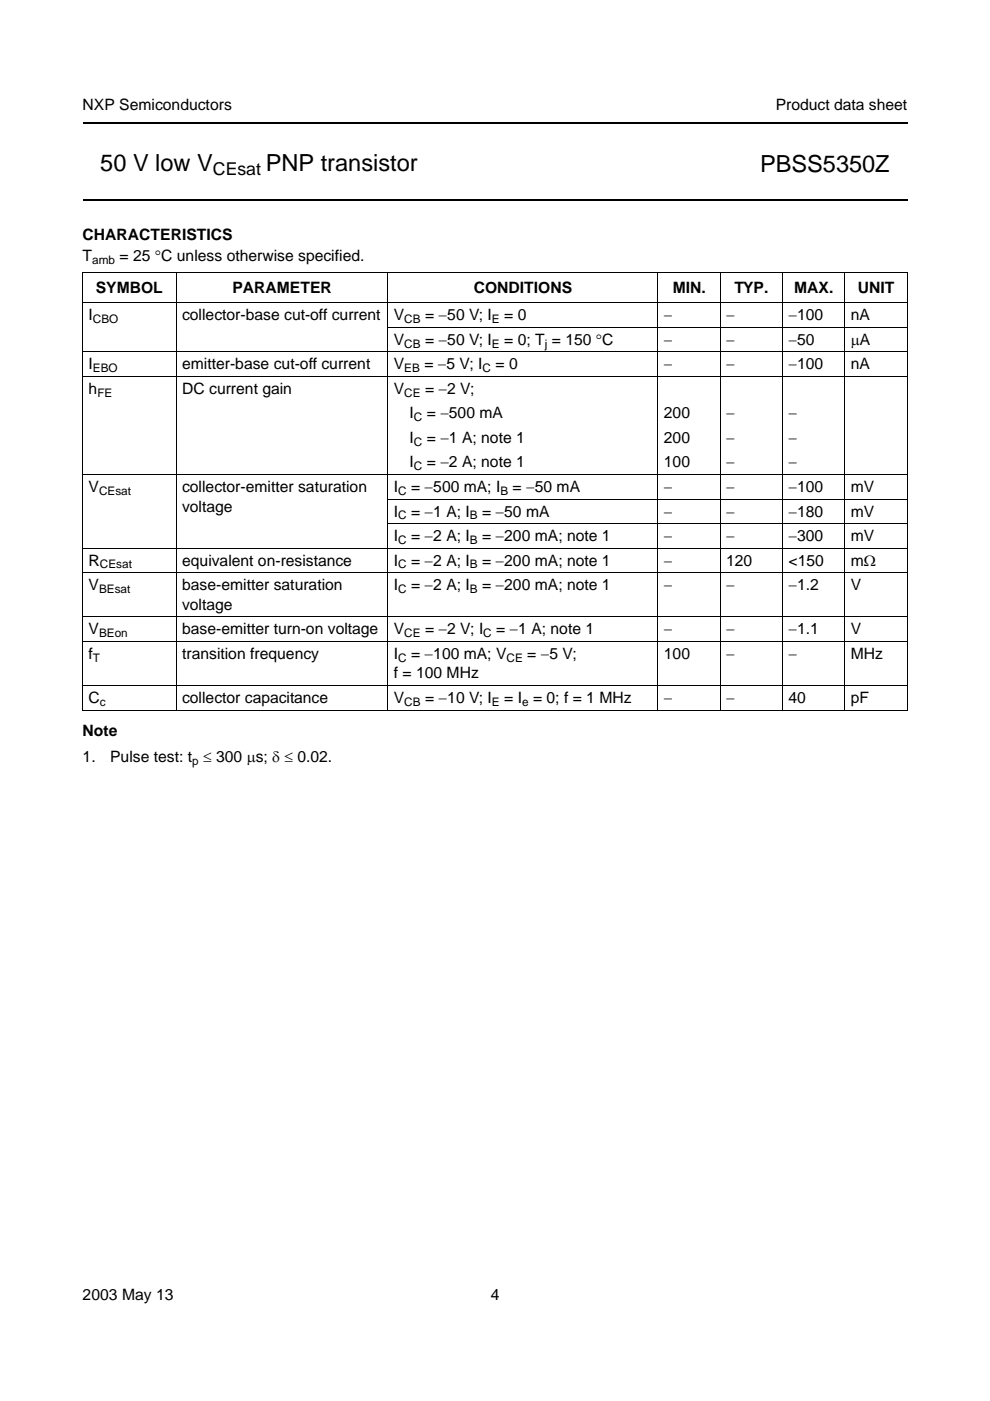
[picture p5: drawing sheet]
<svg xmlns="http://www.w3.org/2000/svg" width="210mm" height="297mm" viewBox="0 0 210 297" stroke-linecap="round" stroke-linejoin="round" font-family="sans-serif">
<defs><g id="words">
<g font-size="5">
<text x="21.3" y="36.2">50 V low V</text>
<text x="56.4" y="36.2">PNP transistor</text>
<text x="161.2" y="36.4">PBSS5350Z</text>
</g>
<text font-size="3.7" x="45.1" y="37.1">CEsat</text>
<g font-size="3.3">
<text x="17.5" y="23.3">NXP Semiconductors</text>
<text x="164.5" y="23.3">Product data sheet</text>
<text x="17.5" y="50.8">CHARACTERISTICS</text>
<text x="17.5" y="55.4">T</text>
<text x="25.4" y="55.4">= 25 °C unless otherwise specified.</text>
<text x="20.3" y="62.2">SYMBOL</text>
<text x="49.3" y="62.2">PARAMETER</text>
<text x="100.4" y="62.2">CONDITIONS</text>
<text x="142.6" y="62.2">MIN.</text>
<text x="155.8" y="62.2">TYP.</text>
<text x="168.4" y="62.2">MAX.</text>
<text x="181.9" y="62.2">UNIT</text>
<text x="18.8" y="67.9">I</text>
<text x="38.6" y="67.9">collector-base cut-off current</text>
<text x="83.5" y="67.9">V</text>
<text x="90.1" y="67.9">= −50 V; I</text>
<text x="106.9" y="67.9">= 0</text>
<text x="140.8" y="67.9">−</text>
<text x="154" y="67.9">−</text>
<text x="167.2" y="67.9">−100</text>
<text x="180.4" y="67.9">nA</text>
<text x="83.5" y="73.1">V</text>
<text x="90.1" y="73.1">= −50 V; I</text>
<text x="106.9" y="73.1">= 0; T = 150 °C</text>
<text x="140.8" y="73.1">−</text>
<text x="154" y="73.1">−</text>
<text x="167.2" y="73.1">−50</text>
<text x="180.4" y="73.1">μA</text>
<text x="18.8" y="78.3">I</text>
<text x="18.8" y="83.5">h</text>
<text x="38.6" y="78.3">emitter-base cut-off current</text>
<text x="38.6" y="83.5">DC current gain</text>
<text x="83.5" y="78.3">V</text>
<text x="83.5" y="83.5">V</text>
<text x="90" y="78.3">= −5 V; I</text>
<text x="90.1" y="83.5">= −2 V;</text>
<text x="105.1" y="78.3">= 0</text>
<text x="140.8" y="78.3">−</text>
<text x="154" y="78.3">−</text>
<text x="167.2" y="78.3">−100</text>
<text x="180.4" y="78.3">nA</text>
<text x="86.8" y="88.7">I</text>
<text x="90.5" y="88.7">= −500 mA</text>
<text x="140.8" y="88.7">200</text>
<text x="154" y="88.7">−</text>
<text x="167.2" y="88.7">−</text>
<text x="86.8" y="93.9">I</text>
<text x="90.5" y="93.9">= −1 A; note 1</text>
<text x="140.8" y="93.9">200</text>
<text x="154" y="93.9">−</text>
<text x="167.2" y="93.9">−</text>
<text x="86.8" y="99.1">I</text>
<text x="90.5" y="99.1">= −2 A; note 1</text>
<text x="140.8" y="99.1">100</text>
<text x="154" y="99.1">−</text>
<text x="167.2" y="99.1">−</text>
<text x="18.8" y="104.3">V</text>
<text x="38.6" y="104.3">collector-emitter saturation</text>
<text x="83.5" y="104.3">I</text>
<text x="87.2" y="104.3">= −500 mA; I</text>
<text x="108.7" y="104.3">= −50 mA</text>
<text x="140.8" y="104.3">−</text>
<text x="154" y="104.3">−</text>
<text x="167.2" y="104.3">−100</text>
<text x="180.4" y="104.3">mV</text>
<text x="38.6" y="108.5">voltage</text>
<text x="83.5" y="109.5">I</text>
<text x="87.2" y="109.5">= −1 A; I</text>
<text x="102.2" y="109.5">= −50 mA</text>
<text x="140.8" y="109.5">−</text>
<text x="154" y="109.5">−</text>
<text x="167.2" y="109.5">−180</text>
<text x="180.4" y="109.5">mV</text>
<text x="18.8" y="119.9">R</text>
<text x="38.6" y="119.9">equivalent on-resistance</text>
<text x="83.5" y="114.7">I</text>
<text x="83.5" y="119.9">I</text>
<text x="87.2" y="114.7">= −2 A; I</text>
<text x="87.2" y="119.9">= −2 A; I</text>
<text x="102.2" y="114.7">= −200 mA; note 1</text>
<text x="102.2" y="119.9">= −200 mA; note 1</text>
<text x="140.8" y="114.7">−</text>
<text x="140.8" y="119.9">−</text>
<text x="154" y="114.7">−</text>
<text x="154" y="119.9">120</text>
<text x="167.2" y="114.7">−300</text>
<text x="167.2" y="119.9">&lt;150</text>
<text x="180.4" y="114.7">mV</text>
<text x="180.4" y="119.9">mΩ</text>
<text x="18.8" y="125.1">V</text>
<text x="38.6" y="125.1">base-emitter saturation</text>
<text x="83.5" y="125.1">I</text>
<text x="87.2" y="125.1">= −2 A; I</text>
<text x="102.2" y="125.1">= −200 mA; note 1</text>
<text x="140.8" y="125.1">−</text>
<text x="154" y="125.1">−</text>
<text x="167.2" y="125.1">−1.2</text>
<text x="180.4" y="125.1">V</text>
<text x="38.6" y="129.3">voltage</text>
<text x="18.8" y="134.5">V</text>
<text x="38.6" y="134.5">base-emitter turn-on voltage</text>
<text x="83.5" y="134.5">V</text>
<text x="90.1" y="134.5">= −2 V; I</text>
<text x="105.2" y="134.5">= −1 A; note 1</text>
<text x="140.8" y="134.5">−</text>
<text x="154" y="134.5">−</text>
<text x="167.2" y="134.5">−1.1</text>
<text x="180.4" y="134.5">V</text>
<text x="18.8" y="139.7">f</text>
<text x="38.6" y="139.7">transition frequency</text>
<text x="83.5" y="139.7">I</text>
<text x="83.5" y="143.8">f = 100 MHz</text>
<text x="87.2" y="139.7">= −100 mA; V</text>
<text x="111.8" y="139.7">= −5 V;</text>
<text x="140.8" y="139.7">100</text>
<text x="154" y="139.7">−</text>
<text x="167.2" y="139.7">−</text>
<text x="180.4" y="139.7">MHz</text>
<text x="18.8" y="149.1">C</text>
<text x="38.6" y="149.1">collector capacitance</text>
<text x="83.5" y="149.1">V</text>
<text x="90.1" y="149.1">= −10 V; I</text>
<text x="106.9" y="149.1">= I = 0; f = 1 MHz</text>
<text x="140.8" y="149.1">−</text>
<text x="154" y="149.1">−</text>
<text x="167.2" y="149.1">40</text>
<text x="180.4" y="149.1">pF</text>
<text x="17.5" y="156.1">Note</text>
<text x="17.5" y="161.5">1.</text>
<text x="23.4" y="161.5">Pulse test: t ≤ 300 μs; δ ≤ 0.02.</text>
<text x="17.5" y="275.6">2003 May 13</text>
<text x="104" y="275.6">4</text>
</g>
<g font-size="2.5">
<text x="19.6" y="56">amb</text>
<text x="19.7" y="68.5">CBO</text>
<text x="85.7" y="68.5">CB</text>
<text x="104.3" y="68.5">E</text>
<text x="85.7" y="73.7">CB</text>
<text x="104.3" y="73.7">E</text>
<text x="115.5" y="73.7">j</text>
<text x="19.7" y="78.9">EBO</text>
<text x="85.7" y="78.9">EB</text>
<text x="102.3" y="78.9">C</text>
<text x="20.6" y="84.1">FE</text>
<text x="85.7" y="84.1">CE</text>
<text x="87.8" y="89.3">C</text>
<text x="87.8" y="94.5">C</text>
<text x="87.8" y="99.7">C</text>
<text x="21" y="104.9">CEsat</text>
<text x="84.4" y="104.9">C</text>
<text x="106.1" y="104.9">B</text>
<text x="84.4" y="110.1">C</text>
<text x="99.6" y="110.1">B</text>
<text x="84.4" y="115.3">C</text>
<text x="99.6" y="115.3">B</text>
<text x="21" y="125.7">BEsat</text>
<text x="21.2" y="120.5">CEsat</text>
<text x="84.4" y="120.5">C</text>
<text x="84.4" y="125.7">C</text>
<text x="99.6" y="120.5">B</text>
<text x="99.6" y="125.7">B</text>
<text x="21" y="135.1">BEon</text>
<text x="85.7" y="135.1">CE</text>
<text x="102.5" y="135.1">C</text>
<text x="19.7" y="140.3">T</text>
<text x="84.4" y="140.3">C</text>
<text x="107.4" y="140.3">CE</text>
<text x="21.2" y="149.7">c</text>
<text x="85.7" y="149.7">CB</text>
<text x="104.3" y="149.7">E</text>
<text x="110.7" y="149.7">e</text>
<text x="40.7" y="162.2">p</text>
</g>
</g></defs>
<path d="M17.5 26.1h174.9M17.5 42.4h174.9" fill="none" stroke="#000" stroke-width=".42"/>
<g fill="none" stroke="#000" stroke-width=".21">
<path d="M17.4 57.9h175.1M17.5 58v92.5M37.4 57.8v92.9M82.3 57.8v92.9M139.5 57.8v92.9M152.7 57.8v92.9M165.9 57.8v92.9M179.2 57.8v92.9M192.4 58v92.5M17.4 64.2h175.1M17.4 74.6h175.1M17.4 79.8h175.1"/>
<path d="M82.1 69.4h110.4M17.4 100.6h175.1M17.4 116.2h175.1M82.1 105.8h110.4M82.1 111h110.4M17.4 121.5h175.1M17.4 130.8h175.1M17.4 136h175.1M17.4 145.4h175.1M17.4 150.6h175.1"/>
</g>
<use href="#words"/>
</svg>
